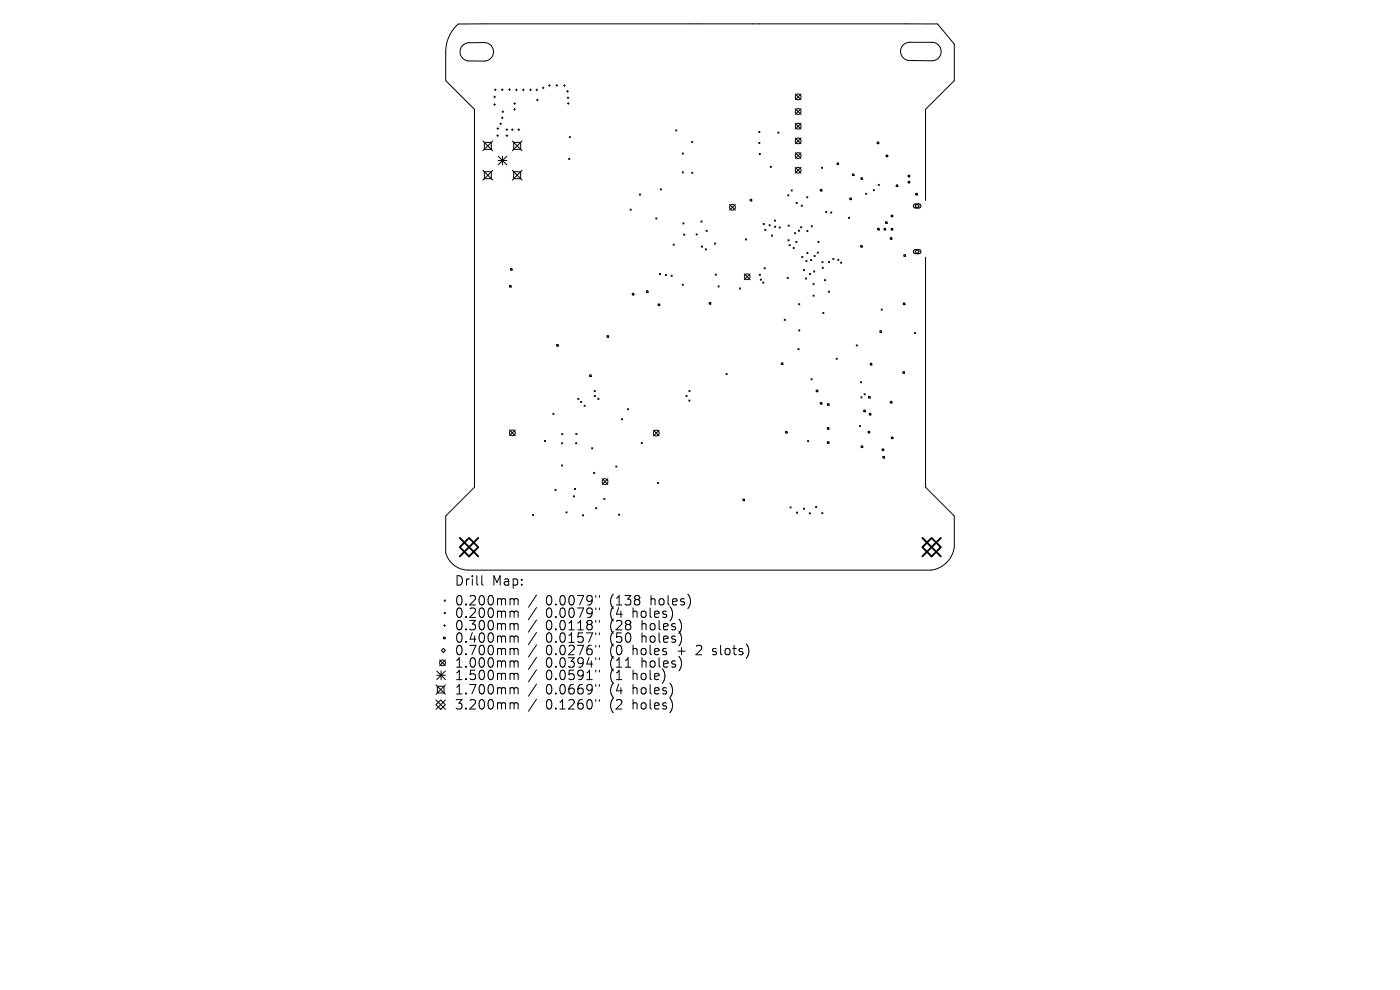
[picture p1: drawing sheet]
<svg xmlns="http://www.w3.org/2000/svg" width="297mm" height="210mm" viewBox="0 0 297 210" stroke-linecap="round" stroke-linejoin="round" font-family="sans-serif">
<defs><g id="words">
<g font-size="2.8">
<text x="96.5" y="124.5">Drill</text>
<text x="104.4" y="124.5">Map:</text>
<text x="96.5" y="128.7">0.200mm</text>
<text x="96.5" y="131.3">0.200mm</text>
<text x="115.7" y="128.7">0.0079&quot;</text>
<text x="115.7" y="131.3">0.0079&quot;</text>
<text x="129.4" y="128.7">(138</text>
<text x="129.4" y="131.3">(4</text>
<text x="134.2" y="131.3">holes)</text>
<text x="138" y="128.7">holes)</text>
<text x="96.5" y="133.9">0.300mm</text>
<text x="96.5" y="136.6">0.400mm</text>
<text x="115.7" y="133.9">0.0118&quot;</text>
<text x="115.7" y="136.6">0.0157&quot;</text>
<text x="129.4" y="133.9">(28</text>
<text x="129.4" y="136.6">(50</text>
<text x="136.1" y="133.9">holes)</text>
<text x="136.1" y="136.6">holes)</text>
<text x="96.5" y="139.2">0.700mm</text>
<text x="96.5" y="141.9">1.000mm</text>
<text x="115.7" y="139.2">0.0276&quot;</text>
<text x="115.7" y="141.9">0.0394&quot;</text>
<text x="129.4" y="139.2">(0</text>
<text x="129.4" y="141.9">(11</text>
<text x="134.2" y="139.2">holes</text>
<text x="136.1" y="141.9">holes)</text>
<text x="143.8" y="139.2">+</text>
<text x="147.9" y="139.2">2</text>
<text x="151.5" y="139.2">slots)</text>
<text x="96.5" y="144.5">1.500mm</text>
<text x="96.5" y="147.5">1.700mm</text>
<text x="115.7" y="144.5">0.0591&quot;</text>
<text x="115.7" y="147.5">0.0669&quot;</text>
<text x="129.4" y="144.5">(1</text>
<text x="129.4" y="147.5">(4</text>
<text x="134.2" y="144.5">hole)</text>
<text x="134.2" y="147.5">holes)</text>
<text x="96.5" y="150.7">3.200mm</text>
<text x="115.7" y="150.7">0.1260&quot;</text>
<text x="129.4" y="150.7">(2</text>
<text x="134.2" y="150.7">holes)</text>
</g>
</g></defs>
<g fill="none" stroke="#000" stroke-width=".21">
<path d="M98.1 9.7l1.1-.6 3.5-.1a1.96 1.96 0 0 1 2 2 1.96 1.96 0 0 1-2 2l-3.3-.1a1.94 1.94 0 0 1-1.7-1.2 1.94 1.94 0 0 1 .4-2zM104.9 19h.4M105.1 18.9v.3M106.4 19h.3M106.5 18.9v.3M107.9 19h.4M108.1 18.8v.4M109.4 19.1h.3M109.6 18.9v.4M110.8 19.1h.4M111 18.9v.3M112.4 19.1h.3"/>
<path d="M112.5 18.9v.3M113.7 19.1h.4M113.9 18.9v.4M115 18.6h.4M115.2 18.5v.3M116.4 18.1h.3M116.5 18v.3M118 18.1h.3M118.1 17.9v.4M119.6 18.1h.3M119.7 18v.3M120.2 19.4h.4"/>
<path d="M120.4 19.2v.4M168.7 19.9l1.2 1.3M169.9 19.9l-1.2 1.3M191.7 9.5l1.1-.5h4.9a1.96 1.96 0 0 1 2 1.9 1.96 1.96 0 0 1-2 2l-4.7-.1a1.93 1.93 0 0 1-1.8-1.2 1.93 1.93 0 0 1 .5-2.1zM102.4 29.9l2.1 2.1M102.4 36.1l2.1 2.1M102.8 30.2h1.4v1.5h-1.4zM102.8 36.4h1.4v1.5h-1.4zM104.5 36.1l-2.1 2.1M104.5 29.9l-2.1 2.1M104.7 22.2h.4M104.8 20.6h.3"/>
<path d="M104.9 22v.4M104.9 20.4v.4M105.4 28.8h.4M105.4 27.3h.4M105.6 28.6v.4M105.6 27.1v.4M105.7 33.1l1.8 1.9M105.7 34.1h1.8M106 26.3h.4M106.2 26.1v.4M106.4 25h.3M106.5 23.7h.4"/>
<path d="M106.5 24.8v.4M106.6 33.1v1.9M106.7 23.5v.4M107.3 27.5h.4M107.4 28.8h.3M107.5 33.1l-1.8 1.9M107.5 27.3v.4M107.5 28.6v.4M108.5 27.5h.4M108.7 36.1l2.1 2.1M108.7 29.9l2.1 2.1M108.7 27.3v.4"/>
<path d="M109 23.2h.3M109 30.2h1.5v1.5h-1.5zM109 36.4h1.5v1.5h-1.5zM109 22h.4M109.2 23v.4M109.2 21.8v.4M109.9 27.5h.3M110.1 27.3v.4M110.8 29.9l-2.1 2.1M110.8 36.1l-2.1 2.1M113.8 21.2h.4M114 21v.4"/>
<path d="M120.3 20.8h.4M120.4 22h.3M120.5 20.6v.3M120.6 21.8v.3M120.6 33.6l.3 .2M120.8 29l.2 .2M120.9 33.6l-.3 .2M121 29l-.2 .2M143.3 27.5l.3 .3M143.6 27.5l-.3 .3M144.7 32.5l.3 .2M144.7 36.4l.3 .3"/>
<path d="M145 32.5l-.3 .2M145 36.4l-.3 .3M146.7 30l.3 .2M146.7 36.5l.3 .3M147 30l-.3 .2M147 36.5l-.3 .3M161 27.9l.2 .2M161 30.2l.2 .2M161.1 32.6l.2 .2M161.2 27.9l-.2 .2M161.2 30.2l-.2 .2M161.3 32.6l-.2 .2"/>
<path d="M163.4 35.3l.2 .2M163.6 35.3l-.2 .2M165 28l.3 .3M165.3 28l-.3 .3M168.7 23l1.2 1.3M168.7 26.2l1.2 1.2M168.7 29.3l1.2 1.2M168.7 32.4l1.2 1.2M168.7 35.5l1.2 1.2M169.9 23l-1.2 1.3M169.9 26.2l-1.2 1.2M169.9 29.3l-1.2 1.2"/>
<path d="M169.9 32.4l-1.2 1.2M169.9 35.5l-1.2 1.2M174.3 35.5l.2 .2M174.5 35.5l-.2 .2M177.6 34.6h.3v.3h-.3zM180.8 36.9h.4v.3h-.4zM182.6 37.7h.4v.4h-.4zM186.1 30.1h.3v.4h-.3zM186.3 39.1l.3 .3M186.6 39.1l-.3 .3M188 32.9h.3v.3h-.3zM190.1 39.2h.4v.4h-.4z"/>
<path d="M192.6 37.2h.4v.3h-.4zM192.6 38.5h.4v.3h-.4zM108.3 57h.3v.3h-.3zM133.7 44.4l.2 .2M133.9 44.4l-.2 .2M135.6 41.2l.3 .2M135.9 41.2l-.3 .2M139.1 46.2l.3 .3M139.4 46.2l-.3 .3M139.9 58l.2 .2M140.1 40.1l.2 .2M140.1 58l-.2 .2"/>
<path d="M140.3 40.1l-.2 .2M141.1 58.2l.3 .3M141.4 58.2l-.3 .3M142.4 58.4l.2 .2M142.6 58.4l-.2 .2M142.8 51.8l.2 .2M143 51.8l-.2 .2M144.9 47.3l.2 .2M145 49.7l.3 .2M145.1 47.3l-.2 .2M145.3 49.7l-.3 .2M147.7 49.6l.2 .3"/>
<path d="M147.9 49.6l-.2 .3M148.7 46.9l.2 .2M148.8 52.2l.2 .2M148.9 46.9l-.2 .2M149 52.2l-.2 .2M149.6 52.8l.3 .2M149.8 48.9l.2 .2M149.9 52.8l-.3 .2M150 48.9l-.2 .2M151.6 51.6l.2 .2M151.7 58.1l.3 .3M151.8 51.6l-.2 .2"/>
<path d="M152 58.1l-.3 .3M154.8 43.4l1.2 1.2M156 43.4l-1.2 1.2M157.9 58.1l1.2 1.2M158.2 50.7l.2 .2M158.4 50.7l-.2 .2M159.1 58.1l-1.2 1.2M159.1 42.3h.4v.3h-.4zM161.1 58.2l.2 .2M161.3 59.2l.2 .2M161.3 58.2l-.2 .2M161.5 59.2l-.2 .2"/>
<path d="M161.8 59.8l.2 .3M161.9 47.4l.2 .2M162 59.8l-.2 .3M162.1 56.8l.2 .2M162.1 47.4l-.2 .2M162.2 48.6l.3 .3M162.3 56.8l-.2 .2M162.5 48.6l-.3 .3M163.2 47.7l.2 .2M163.4 47.7l-.2 .2M163.6 49.9l.3 .2M163.9 49.9l-.3 .2"/>
<path d="M164.3 46.7l.2 .2M164.3 48l.3 .2M164.5 46.7l-.2 .2M164.6 48l-.3 .2M165.3 48.1l.2 .3M165.5 48.1l-.2 .3M167 58.8l.2 .3M167.1 41.3l.3 .3M167.2 50.9l.2 .2M167.2 47.7l.2 .3M167.2 58.8l-.2 .3M167.4 41.3l-.3 .3"/>
<path d="M167.4 51.9l.2 .2M167.4 50.9l-.2 .2M167.4 47.7l-.2 .3M167.6 51.9l-.2 .2M167.8 40.3l.3 .2M168.1 40.3l-.3 .2M168.3 52.5l.2 .2M168.5 52.5l-.2 .2M168.6 49.4l.2 .2M168.8 49.4l-.2 .2M168.9 42.9l.2 .3M169.1 42.9l-.2 .3"/>
<path d="M169.4 48.8l.2 .3M169.6 48.8l-.2 .3M169.8 48.1l.3 .2M170 43.5l.2 .3M170.1 54.4l.2 .2M170.1 48.1l-.3 .2M170.2 43.5l-.2 .3M170.3 54.4l-.2 .2M170.4 57.2l.3 .2M170.7 57.2l-.3 .2M170.9 59l.2 .2M171 55.3l.2 .2"/>
<path d="M171.1 59l-.2 .2M171.1 41.7l.3 .3M171.2 55.3l-.2 .2M171.4 41.7l-.3 .3M171.7 58l.3 .2M172 55l.2 .3M172 58l-.3 .2M172.1 47.9l.2 .2M172.2 55l-.2 .3M172.3 47.9l-.2 .2M172.6 57.5l.2 .2M172.7 54.2l.2 .2"/>
<path d="M172.8 57.5l-.2 .2M172.9 54.2l-.2 .2M173.4 53.5l.2 .2M173.6 53.5l-.2 .2M174 40.2h.4v.3h-.4zM174.4 55.5l.2 .2M174.4 56.7l.3 .2M174.6 55.5l-.2 .2M174.7 56.7l-.3 .2M174.9 59.3l.3 .3M175.1 44.8l.3 .3M175.2 59.3l-.3 .3"/>
<path d="M175.4 44.8l-.3 .3M175.8 55.5l.2 .2M176 55.5l-.2 .2M176.2 45l.3 .2M176.5 45l-.3 .2M176.7 54.8l.2 .2M176.9 54.8l-.2 .2M177.7 55l.3 .2M178 55l-.3 .2M178.3 55.6l.3 .2M178.6 55.6l-.3 .2M180 46.1l.2 .2"/>
<path d="M180.2 46.1l-.2 .2M180.3 42h.3v.4h-.3zM182.6 52.1h.3v.3h-.3zM183.6 41l.3 .2M183.9 41l-.3 .2M185.3 40.2l.2 .3M185.5 40.2l-.2 .3M186.2 48.4h.3v.4h-.3zM187.5 48.4h.4v.4h-.4zM187.9 47h.3v.4h-.3zM188.9 50.4h.3v.4h-.3zM189 45.6h.4v.4h-.4z"/>
<path d="M189 48.4h.4v.4h-.4zM191.7 54h.4v.4h-.4zM194.1 43.7l.5-.4 .4 .4-.4 .4zM194.1 53.4l.5-.5 .4 .5-.4 .4zM194.3 41h.3v.4h-.3zM196.4 42.5v-19.3l6.1-6.1v-7.7l-3.6-4.3h-101.7a8 8 0 0 0-2.6 6.1v5.9l6.1 6.1v80.2l-6.1 6.1v7.8a5 5 0 0 0 4.9 3.6h98a5.7 5.7 0 0 0 5-4.9v-6.5l-6.1-6.1v-48.9M108.1 60.5h.3v.4h-.3zM118.1 73.1h.3v.3h-.3zM125.1 79.5h.3v.4h-.3zM128.8 71.2h.3v.4h-.3zM134.1 62.2h.4v.4h-.4zM137.1 61.7h.4v.3h-.4z"/>
<path d="M139.6 64.5h.4v.3h-.4zM144.7 60.3l.3 .2M145 60.3l-.3 .2M150.4 64.2h.4v.3h-.4zM152.3 60.6l.3 .3M152.6 60.6l-.3 .3M154 79.2l.3 .3M154.3 79.2l-.3 .3M156.8 61.1l.3 .2M157.1 61.1l-.3 .2M165.7 77h.4v.3h-.4zM166.4 67.7l.2 .3"/>
<path d="M166.6 67.7l-.2 .3M169.3 73.9l.2 .3M169.4 64.4l.3 .3M169.4 70l.3 .2M169.5 73.9l-.2 .3M169.7 64.4l-.3 .3M169.7 70l-.3 .2M172.5 60.2l.2 .2M172.5 62.6l.2 .2M172.7 60.2l-.2 .2M172.7 62.6l-.2 .2M174.5 66.3l.3 .2"/>
<path d="M174.8 66.3l-.3 .2M175.7 61.8l.3 .2M176 61.8l-.3 .2M177.4 76l.2 .2M177.6 76l-.2 .2M181.7 73.2l.2 .2M181.9 73.2l-.2 .2M184.6 77.1h.4v.3h-.4zM186.7 70.2h.3v.3h-.3zM186.9 65.6l.3 .2M187.2 65.6l-.3 .2M191.5 78.8h.4v.4h-.4z"/>
<path d="M191.6 64.3h.4v.3h-.4zM194 70.5l.2 .3M194.2 70.5l-.2 .3M108.1 91.2l1.2 1.2M109.3 91.2l-1.2 1.2M115.5 93.4l.2 .3M115.7 93.4l-.2 .3M117.3 87.7l.2 .2M117.5 87.7l-.2 .2M119.1 98.6l.2 .3M119.1 93.9l.3 .3M119.2 92l.2 .2"/>
<path d="M119.3 98.6l-.2 .3M119.4 93.9l-.3 .3M119.4 92l-.2 .2M122.1 93.9l.3 .3M122.2 92l.2 .2M122.4 93.9l-.3 .3M122.4 92l-.2 .2M122.6 84.5l.2 .2M122.8 84.5l-.2 .2M123.2 85.1l.2 .3M123.4 85.1l-.2 .3M123.9 86l.2 .2"/>
<path d="M124.1 86l-.2 .2M125.5 95l.3 .2M125.8 95l-.3 .2M126 82.8l.3 .3M126.1 83.9l.2 .2M126.3 82.8l-.3 .3M126.3 83.9l-.2 .2M126.8 84.5l.3 .2M127.1 84.5l-.3 .2M130.6 98.9l.3 .2M130.9 98.9l-.3 .2M131.8 88.8l.3 .3"/>
<path d="M132.1 88.8l-.3 .3M133.1 86.7l.3 .2M133.4 86.7l-.3 .2M136 93.9l.3 .2M136.3 93.9l-.3 .2M138.6 91.3l1.2 1.2M139.8 91.3l-1.2 1.2M145.5 83.9l.3 .2M145.8 83.9l-.3 .2M146.1 84.9l.3 .2M146.1 82.8l.3 .3M146.4 84.9l-.3 .2"/>
<path d="M146.4 82.8l-.3 .3M166.6 91.5h.4v.4h-.4zM171.3 93.5l.3 .2M171.6 93.5l-.3 .2M172.1 80.3l.2 .3M172.3 80.3l-.2 .3M173.2 82.8h.3v.3h-.3zM174 85.4h.4v.3h-.4zM175.5 90.7h.4v.4h-.4zM175.5 93.7h.4v.4h-.4zM175.5 85.6h.4v.4h-.4zM182.3 90.2l.3 .3"/>
<path d="M182.5 81l.3 .2M182.6 90.2l-.3 .3M182.6 84.2l.3 .2M182.7 94.6h.3v.3h-.3zM182.8 81l-.3 .2M182.9 84.2l-.3 .2M183.2 87h.4v.3h-.4zM183.3 83.5l.3 .3M183.6 83.5l-.3 .3M184.2 91.5h.3v.3h-.3zM184.3 84.1h.3v.3h-.3zM184.4 87.7h.3v.3h-.3z"/>
<path d="M187.1 95.2h.4v.4h-.4zM187.3 96.8h.3v.4h-.3zM188.9 85.1h.3v.4h-.3zM189.1 92.7h.3v.4h-.3zM113 109.1l.2 .3M113.2 109.1l-.2 .3M117.7 103.8l.3 .3M118 103.8l-.3 .3M120.1 108.6l.2 .2M120.3 108.6l-.2 .2M121.6 105.2l.3 .2M121.9 105.2l-.3 .2"/>
<path d="M121.9 103.6l.2 .3M122.1 103.6l-.2 .3M123.6 109.2l.2 .2M123.8 109.2l-.2 .2M125.9 100.2l.3 .2M126.2 100.2l-.3 .2M126.4 107.7l.2 .2M126.6 107.7l-.2 .2M127.7 101.6l1.3 1.2M128.1 105.7l.2 .3M128.3 105.7l-.2 .3M129 101.6l-1.3 1.2"/>
<path d="M131.2 109.1l.3 .2M131.5 109.1l-.3 .2M139.5 102.3l.2 .3M139.7 102.3l-.2 .3M157.6 105.9h.4v.3h-.4zM167.6 107.5l.2 .3M167.8 107.5l-.2 .3M168.9 108.6l.3 .3M169.2 108.6l-.3 .3M170.4 107.8l.3 .2M170.7 107.8l-.3 .2M171.7 108.8l.2 .2"/>
<path d="M171.9 108.8l-.2 .2M173 107.4l.3 .3M173.3 107.4l-.3 .3M174.3 108.7l.3 .3M174.6 108.7l-.3 .3M93.3 140l1.2 1.2M93.6 138l.5-.5 .4 .5-.4 .4zM94.1 135.2h.3v.3h-.3zM94.1 132.7h.4M94.2 127.3l.3 .2M94.3 132.5v.4M94.5 127.3l-.3 .2"/>
<path d="M94.5 140l-1.2 1.2M102.2 122.1v1.7l.3 .3M108.8 127l.3 .3M108.8 129.6l.3 .3M108.8 132.3l.3 .3M108.8 134.9l.3 .3M108.8 137.6l.3 .2M109.1 127.3v1M109.1 129.9v1.1M109.1 132.6v1M109.1 135.2v1M109.1 137.8v1.1"/>
<path d="M109.1 127.3l.2-.3 .5 .1 .1 1.2M109.1 129.9l.2-.3 .5 .1 .1 1.3M109.1 132.6l.2-.3 .5 .1 .1 1.2M109.1 135.2l.2-.3 .5 .1 .1 1.2M109.1 137.8l.2-.2 .5 .1 .1 1.2M113.8 126.2l-1.7 2.6M113.8 128.9l-1.7 2.5M113.8 131.5l-1.7 2.6M113.8 134.2l-1.7 2.5M113.8 136.8l-1.7 2.6M113.8 139.4l-1.7 2.6M126.4 126.3v.4"/>
<path d="M126.4 129v.4M126.4 131.6v.4M126.4 134.2v.4M126.4 136.9v.4M126.4 139.5v.4M127.2 126.3v.4M127.2 129v.4M127.2 131.6v.4M127.2 134.2v.4M127.2 136.9v.4M127.2 139.5v.4M142.7 130l-.1 .9"/>
<path d="M144.5 132.2v1.3M144.5 134.8v1.4M146.4 126.9v1.3M92.5 145.3l2 2M92.5 148.5l2 2M92.7 142.3l1.8 1.9M92.7 143.2h1.8M92.8 145.6h1.4v1.4h-1.4zM93.5 148.5l1 1-1 1-1-1zM93.6 142.3v1.9M94.5 142.3l-1.8 1.9M94.5 145.3l-2 2"/>
<path d="M94.5 148.5l-2 2M108.8 140.2l.3 .3M108.8 142.8l.3 .3M108.8 145.9l.3 .3M108.8 149.1l.3 .3M109.1 140.5v1M109.1 143.1v1.1M109.1 146.2v1M109.1 149.4v1M109.1 140.5l.2-.3 .5 .1 .1 1.2M109.1 143.1l.2-.3 .5 .1 .1 1.3M109.1 146.2l.2-.3 .5 .1 .1 1.2"/>
<path d="M109.1 149.4l.2-.3 .5 .1 .1 1.2M113.8 142.1l-1.7 2.5M113.8 145.1l-1.7 2.6M113.8 148.3l-1.7 2.6M126.4 142.2v.4M126.4 145.2v.4M126.4 148.4v.4M127.2 142.2v.4M127.2 145.2v.4M127.2 148.4v.4M132.7 141.5h1.1M142.6 145.8v1.3"/>
<path d="M142.6 149v1.3M144.5 140.1v1.3"/>
<circle cx="169.3" cy="20.5" r=".61"/>
<circle cx="169.3" cy="23.7" r=".61"/>
<circle cx="169.3" cy="36.1" r=".61"/>
<circle cx="169.3" cy="26.8" r=".61"/>
<circle cx="169.3" cy="33" r=".61"/>
<circle cx="169.3" cy="29.9" r=".61"/>
<circle cx="155.4" cy="44" r=".61"/>
<circle cx="158.5" cy="58.7" r=".61"/>
<circle cx="169" cy="51.3" r=".12"/>
<circle cx="171.3" cy="49" r=".12"/>
<circle cx="171.3" cy="53.7" r=".12"/>
<circle cx="173.6" cy="51.3" r=".12"/>
<circle cx="108.7" cy="91.8" r=".61"/>
<circle cx="139.2" cy="91.9" r=".61"/>
<circle cx="128.4" cy="102.2" r=".61"/>
<circle cx="94.4" cy="130" r=".12"/>
<circle cx="93.9" cy="140.6" r=".61"/>
</g>
<path d="M193.9 43.4l1.2-.1 .2 .2 .1 .3-.3 .3h-1l-.3-.3zM193.9 53.1l1.2-.1 .2 .2 .1 .3-.3 .3h-1l-.3-.3z" fill="none" stroke="#000" stroke-width=".25"/>
<path d="M97.5 116.1l2-2 2 2-2 1.9zM97.5 114.1l4 3.9M101.5 114.1l-4 3.9M195.7 116.1l1.9-2 2 2-2 1.9zM195.7 114.1l3.9 3.9M199.6 114.1l-3.9 3.9" fill="none" stroke="#000" stroke-width=".39"/>
<use href="#words"/>
</svg>
